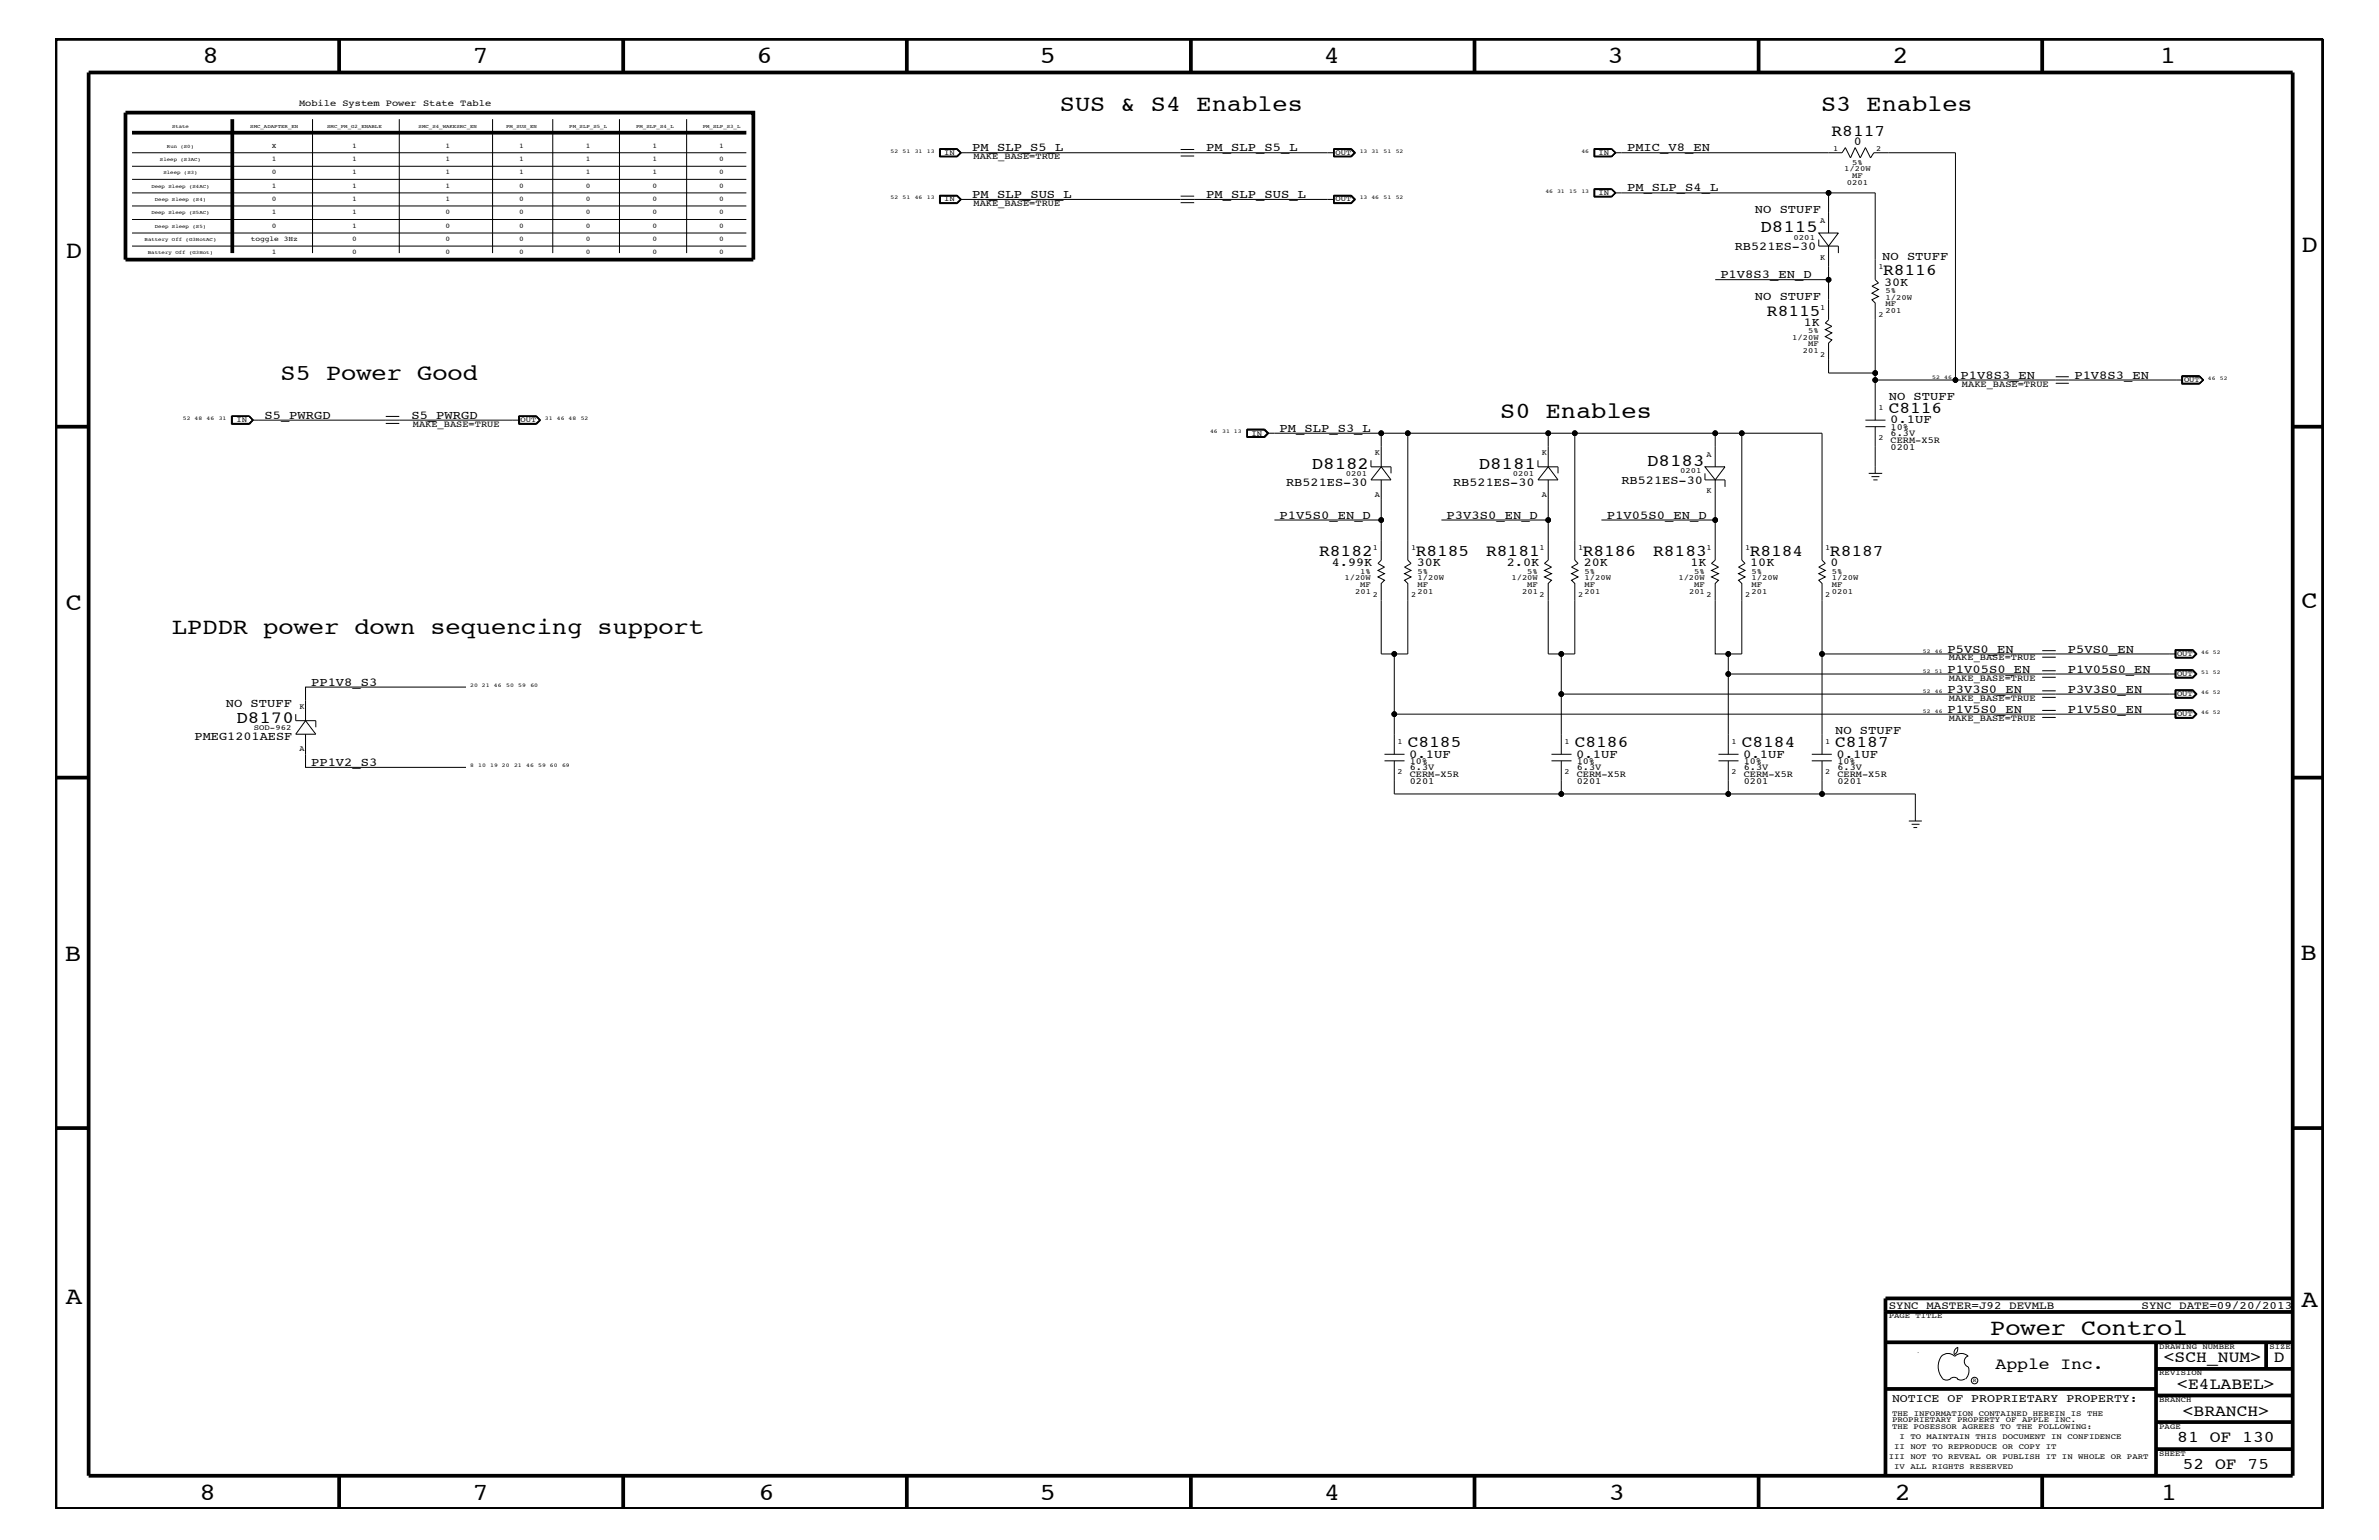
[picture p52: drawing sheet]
<svg xmlns="http://www.w3.org/2000/svg" width="432mm" height="279mm" viewBox="0 0 432 279" stroke-linecap="round" stroke-linejoin="round" font-family="sans-serif">
<defs><g id="words">
<g font-size="4.5">
<text x="36.7" y="11.5">8</text>
<text x="85.8" y="11.5">7</text>
<text x="137.3" y="11.5">6</text>
<text x="188.7" y="11.5">5</text>
<text x="240.3" y="11.5">4</text>
<text x="291.8" y="11.5">3</text>
<text x="343.5" y="11.5">2</text>
<text x="392" y="11.5">1</text>
<text x="11.9" y="46.8">D</text>
<text x="417.7" y="45.7">D</text>
<text x="11.9" y="110.6">C</text>
<text x="417.7" y="110.4">C</text>
<text x="11.8" y="174.3">B</text>
<text x="417.6" y="174.2">B</text>
<text x="11.9" y="236.7">A</text>
<text x="417.7" y="237.1">A</text>
<text x="36.2" y="272.1">8</text>
<text x="85.8" y="272.1">7</text>
<text x="137.7" y="272.1">6</text>
<text x="188.7" y="272.1">5</text>
<text x="240.4" y="272.1">4</text>
<text x="292" y="272.1">3</text>
<text x="343.9" y="272.1">2</text>
<text x="392.2" y="272.1">1</text>
</g>
<g font-size="4.1">
<text x="192.4" y="20.2">SUS &amp; S4 Enables</text>
<text x="330.5" y="20.2">S3 Enables</text>
<text x="50.9" y="68.9">S5 Power Good</text>
<text x="272.3" y="75.9">S0 Enables</text>
<text x="31.2" y="115">LPDDR power down sequencing support</text>
<text x="361.2" y="242.3">Power Control</text>
</g>
<g font-size="3.1">
<text x="319.5" y="42.1">D8115</text>
<text x="238.1" y="85">D8182</text>
<text x="268.4" y="85">D8181</text>
<text x="299" y="84.5">D8183</text>
<text x="42.9" y="131.1">D8170</text>
</g>
<g font-size="3">
<text x="332.4" y="24.7">R8117</text>
<text x="341.8" y="50">R8116</text>
<text x="320.7" y="57.3">R8115</text>
<text x="342.8" y="75">C8116</text>
<text x="239.4" y="101">R8182</text>
<text x="257" y="101">R8185</text>
<text x="269.7" y="101">R8181</text>
<text x="287.3" y="101">R8186</text>
<text x="300.1" y="101">R8183</text>
<text x="317.6" y="101">R8184</text>
<text x="332.1" y="101">R8187</text>
<text x="255.5" y="135.6">C8185</text>
<text x="285.8" y="135.6">C8186</text>
<text x="316.1" y="135.6">C8184</text>
<text x="333.1" y="135.6">C8187</text>
<text x="362.2" y="248.4">Apple Inc.</text>
<text x="392.7" y="247.1">&lt;SCH_NUM&gt;</text>
<text x="395.2" y="252">&lt;E4LABEL&gt;</text>
<text x="412.7" y="247.1">D</text>
<text x="396.2" y="256.8">&lt;BRANCH&gt;</text>
<text x="395.2" y="261.6">81 OF 130</text>
<text x="396.2" y="266.6">52 OF 75</text>
</g>
<g font-size="2.2">
<text x="176.4" y="27.5">PM_SLP_S5_L</text>
<text x="218.9" y="27.5">PM_SLP_S5_L</text>
<text x="295.3" y="27.5">PMIC_V8_EN</text>
<text x="336.5" y="26.4">0</text>
<text x="176.4" y="35.9">PM_SLP_SUS_L</text>
<text x="218.9" y="35.9">PM_SLP_SUS_L</text>
<text x="295.3" y="34.7">PM_SLP_S4_L</text>
<text x="318.5" y="38.6">NO STUFF</text>
<text x="314.9" y="45.4">RB521ES-30</text>
<text x="341.6" y="47.1">NO STUFF</text>
<text x="312.3" y="50.5">P1V8S3_EN_D</text>
<text x="342" y="51.8">30K</text>
<text x="318.5" y="54.4">NO STUFF</text>
<text x="327.4" y="59.1">1K</text>
<text x="355.9" y="68.7">P1V8S3_EN</text>
<text x="376.5" y="68.7">P1V8S3_EN</text>
<text x="48" y="76">S5_PWRGD</text>
<text x="74.7" y="76">S5_PWRGD</text>
<text x="342.8" y="72.6">NO STUFF</text>
<text x="343.1" y="76.8">0.1UF</text>
<text x="232.2" y="78.3">PM_SLP_S3_L</text>
<text x="233.4" y="88.2">RB521ES-30</text>
<text x="263.7" y="88.2">RB521ES-30</text>
<text x="294.3" y="87.8">RB521ES-30</text>
<text x="232.2" y="94.2">P1V5S0_EN_D</text>
<text x="262.6" y="94.2">P3V3S0_EN_D</text>
<text x="291.7" y="94.2">P1V05S0_EN_D</text>
<text x="241.7" y="102.7">4.99K</text>
<text x="257.1" y="102.7">30K</text>
<text x="273.5" y="102.7">2.0K</text>
<text x="287.4" y="102.7">20K</text>
<text x="306.8" y="102.7">1K</text>
<text x="317.7" y="102.7">10K</text>
<text x="332.2" y="102.7">0</text>
<text x="353.5" y="118.4">P5VS0_EN</text>
<text x="375.3" y="118.4">P5VS0_EN</text>
<text x="56.5" y="124.4">PP1V8_S3</text>
<text x="353.5" y="125.7">P3V3S0_EN</text>
<text x="353.5" y="122">P1V05S0_EN</text>
<text x="375.3" y="125.7">P3V3S0_EN</text>
<text x="375.3" y="122">P1V05S0_EN</text>
<text x="41" y="128.3">NO STUFF</text>
<text x="353.5" y="129.3">P1V5S0_EN</text>
<text x="375.3" y="129.3">P1V5S0_EN</text>
<text x="35.3" y="134.2">PMEG1201AESF</text>
<text x="255.8" y="137.4">0.1UF</text>
<text x="286.1" y="137.4">0.1UF</text>
<text x="316.4" y="137.4">0.1UF</text>
<text x="333.1" y="133.2">NO STUFF</text>
<text x="333.3" y="137.4">0.1UF</text>
<text x="56.5" y="139">PP1V2_S3</text>
</g>
<text font-size="2.1" x="343.4" y="254.4">NOTICE OF PROPRIETARY PROPERTY:</text>
<g font-size="2">
<text x="342.8" y="237.4">SYNC_MASTER=J92_DEVMLB</text>
<text x="388.7" y="237.4">SYNC_DATE=09/20/2013</text>
</g>
<g font-size="1.7">
<text x="54.3" y="19.2">Mobile System Power State Table</text>
<text x="176.7" y="28.9">MAKE_BASE=TRUE</text>
<text x="176.7" y="37.4">MAKE_BASE=TRUE</text>
<text x="356.1" y="70.1">MAKE_BASE=TRUE</text>
<text x="74.9" y="77.4">MAKE_BASE=TRUE</text>
<text x="343.2" y="81.6">0201</text>
<text x="343.2" y="78">10%</text>
<text x="343.2" y="79.1">6.3V</text>
<text x="343.2" y="80.3">CERM-X5R</text>
<text x="353.7" y="119.8">MAKE_BASE=TRUE</text>
<text x="353.7" y="123.5">MAKE_BASE=TRUE</text>
<text x="353.7" y="127.1">MAKE_BASE=TRUE</text>
<text x="353.7" y="130.8">MAKE_BASE=TRUE</text>
<text x="255.9" y="142.2">0201</text>
<text x="255.9" y="139.7">6.3V</text>
<text x="255.9" y="138.6">10%</text>
<text x="255.9" y="140.9">CERM-X5R</text>
<text x="286.2" y="139.7">6.3V</text>
<text x="286.2" y="140.9">CERM-X5R</text>
<text x="286.2" y="142.2">0201</text>
<text x="286.2" y="138.6">10%</text>
<text x="316.5" y="140.9">CERM-X5R</text>
<text x="316.5" y="142.2">0201</text>
<text x="316.5" y="138.6">10%</text>
<text x="316.5" y="139.7">6.3V</text>
<text x="333.5" y="140.9">CERM-X5R</text>
<text x="333.5" y="142.2">0201</text>
<text x="333.5" y="139.7">6.3V</text>
<text x="333.5" y="138.6">10%</text>
</g>
<g font-size="1.4">
<text x="171.4" y="28.1">IN</text>
<text x="242.4" y="28.1">OUT</text>
<text x="290.2" y="28.1">IN</text>
<text x="332.7" y="27.4">1</text>
<text x="336.2" y="29.9">5%</text>
<text x="340.5" y="27.4">2</text>
<text x="290.2" y="35.3">IN</text>
<text x="334.7" y="31.1">1/20W</text>
<text x="335.2" y="33.6">0201</text>
<text x="336.2" y="32.3">MF</text>
<text x="171.4" y="36.5">IN</text>
<text x="242.4" y="36.5">OUT</text>
<text x="330.4" y="40.4">A</text>
<text x="325.5" y="43.5">0201</text>
<text x="330.4" y="47.1">K</text>
<text x="341" y="48.9">1</text>
<text x="342.2" y="53.2">5%</text>
<text x="330.4" y="56.2">1</text>
<text x="341" y="57.4">2</text>
<text x="342.2" y="55.6">MF</text>
<text x="342.2" y="54.4">1/20W</text>
<text x="342.2" y="56.8">201</text>
<text x="325.3" y="61.7">1/20W</text>
<text x="327.2" y="64">201</text>
<text x="328.2" y="62.9">MF</text>
<text x="328.2" y="60.4">5%</text>
<text x="330.4" y="64.7">2</text>
<text x="396.4" y="69.3">OUT</text>
<text x="42.9" y="76.6">IN</text>
<text x="94.5" y="76.6">OUT</text>
<text x="341" y="74.4">1</text>
<text x="227.2" y="79">IN</text>
<text x="249.5" y="82.5">K</text>
<text x="279.8" y="82.5">K</text>
<text x="309.7" y="82.8">A</text>
<text x="341" y="79.9">2</text>
<text x="244.3" y="86.4">0201</text>
<text x="274.6" y="86.4">0201</text>
<text x="305" y="85.9">0201</text>
<text x="309.7" y="89.5">K</text>
<text x="249.5" y="90.1">A</text>
<text x="279.8" y="90.1">A</text>
<text x="249.2" y="99.9">1</text>
<text x="256.1" y="99.9">1</text>
<text x="279.4" y="99.9">1</text>
<text x="286.4" y="99.9">1</text>
<text x="309.7" y="99.9">1</text>
<text x="316.7" y="99.9">1</text>
<text x="331.3" y="99.9">1</text>
<text x="244" y="105.3">1/20W</text>
<text x="246" y="107.7">201</text>
<text x="246.9" y="106.5">MF</text>
<text x="246.9" y="104.1">1%</text>
<text x="257.3" y="105.3">1/20W</text>
<text x="257.3" y="106.5">MF</text>
<text x="257.3" y="104.1">5%</text>
<text x="257.3" y="107.7">201</text>
<text x="274.3" y="105.3">1/20W</text>
<text x="276.3" y="107.7">201</text>
<text x="277.2" y="106.5">MF</text>
<text x="277.2" y="104.1">5%</text>
<text x="287.6" y="105.3">1/20W</text>
<text x="287.6" y="104.1">5%</text>
<text x="287.6" y="106.5">MF</text>
<text x="287.6" y="107.7">201</text>
<text x="304.6" y="105.3">1/20W</text>
<text x="306.6" y="107.7">201</text>
<text x="307.5" y="106.5">MF</text>
<text x="307.5" y="104.1">5%</text>
<text x="317.9" y="106.5">MF</text>
<text x="317.9" y="105.3">1/20W</text>
<text x="317.9" y="104.1">5%</text>
<text x="317.9" y="107.7">201</text>
<text x="332.5" y="104.1">5%</text>
<text x="332.5" y="105.3">1/20W</text>
<text x="332.5" y="106.5">MF</text>
<text x="332.5" y="107.7">0201</text>
<text x="249.2" y="108.3">2</text>
<text x="256.1" y="108.3">2</text>
<text x="279.4" y="108.3">2</text>
<text x="286.4" y="108.3">2</text>
<text x="309.7" y="108.3">2</text>
<text x="316.7" y="108.3">2</text>
<text x="331.3" y="108.3">2</text>
<text x="395.1" y="119">OUT</text>
<text x="395.1" y="122.6">OUT</text>
<text x="54.4" y="128.6">K</text>
<text x="395.1" y="126.3">OUT</text>
<text x="395.1" y="129.9">OUT</text>
<text x="46.1" y="132.4">SOD-962</text>
<text x="54.4" y="136.2">A</text>
<text x="253.7" y="135">1</text>
<text x="284" y="135">1</text>
<text x="314.3" y="135">1</text>
<text x="331.3" y="135">1</text>
<text x="253.7" y="140.4">2</text>
<text x="284" y="140.4">2</text>
<text x="314.3" y="140.4">2</text>
<text x="331.3" y="140.4">2</text>
<text x="342.8" y="239.2">PAGE TITLE</text>
<text x="391.9" y="244.7">DRAWING NUMBER</text>
<text x="411.9" y="244.7">SIZE</text>
<text x="391.9" y="249.5">REVISION</text>
<text x="343.4" y="256.8">THE INFORMATION CONTAINED HEREIN IS THE</text>
<text x="391.9" y="254.4">BRANCH</text>
<text x="343.4" y="258">PROPRIETARY PROPERTY OF APPLE INC.</text>
<text x="343.4" y="259.3">THE POSESSOR AGREES TO THE FOLLOWING:</text>
<text x="343.8" y="262.9">II NOT TO REPRODUCE OR COPY IT</text>
<text x="344.8" y="261.1">I TO MAINTAIN THIS DOCUMENT IN CONFIDENCE</text>
<text x="391.9" y="259.3">PAGE</text>
<text x="342.8" y="264.7">III NOT TO REVEAL OR PUBLISH IT IN WHOLE OR PART</text>
<text x="343.8" y="266.6">IV ALL RIGHTS RESERVED</text>
<text x="391.9" y="264.1">SHEET</text>
</g>
<g font-size="1.3">
<text x="49.4" y="26.8">X</text>
<text x="49.4" y="29.2">1</text>
<text x="63.9" y="29.2">1</text>
<text x="63.9" y="26.8">1</text>
<text x="80.9" y="29.2">1</text>
<text x="80.9" y="26.8">1</text>
<text x="94.2" y="26.8">1</text>
<text x="94.2" y="29.2">1</text>
<text x="106.3" y="26.8">1</text>
<text x="106.3" y="29.2">1</text>
<text x="118.4" y="26.8">1</text>
<text x="118.4" y="29.2">1</text>
<text x="130.6" y="29.2">0</text>
<text x="130.6" y="26.8">1</text>
<text x="49.4" y="31.6">0</text>
<text x="49.4" y="34.1">1</text>
<text x="63.9" y="31.6">1</text>
<text x="63.9" y="34.1">1</text>
<text x="80.9" y="34.1">1</text>
<text x="80.9" y="31.6">1</text>
<text x="94.2" y="34.1">0</text>
<text x="94.2" y="31.6">1</text>
<text x="106.3" y="31.6">1</text>
<text x="106.3" y="34.1">0</text>
<text x="118.4" y="31.6">1</text>
<text x="118.4" y="34.1">0</text>
<text x="130.6" y="34.1">0</text>
<text x="130.6" y="31.6">0</text>
<text x="49.4" y="41.3">0</text>
<text x="49.4" y="38.9">1</text>
<text x="49.4" y="36.5">0</text>
<text x="63.9" y="38.9">1</text>
<text x="63.9" y="36.5">1</text>
<text x="63.9" y="41.3">1</text>
<text x="80.9" y="41.3">0</text>
<text x="80.9" y="38.9">0</text>
<text x="80.9" y="36.5">1</text>
<text x="94.2" y="38.9">0</text>
<text x="94.2" y="36.5">0</text>
<text x="94.2" y="41.3">0</text>
<text x="106.3" y="36.5">0</text>
<text x="106.3" y="41.3">0</text>
<text x="106.3" y="38.9">0</text>
<text x="118.4" y="41.3">0</text>
<text x="118.4" y="36.5">0</text>
<text x="118.4" y="38.9">0</text>
<text x="130.6" y="38.9">0</text>
<text x="130.6" y="41.3">0</text>
<text x="130.6" y="36.5">0</text>
<text x="45.5" y="43.7">toggle 3Hz</text>
<text x="49.4" y="46.2">1</text>
<text x="63.9" y="43.7">0</text>
<text x="63.9" y="46.2">0</text>
<text x="80.9" y="46.2">0</text>
<text x="80.9" y="43.7">0</text>
<text x="94.2" y="43.7">0</text>
<text x="94.2" y="46.2">0</text>
<text x="106.3" y="46.2">0</text>
<text x="106.3" y="43.7">0</text>
<text x="118.4" y="43.7">0</text>
<text x="118.4" y="46.2">0</text>
<text x="130.6" y="46.2">0</text>
<text x="130.6" y="43.7">0</text>
</g>
<g font-size="1">
<text x="161.6" y="27.7">52</text>
<text x="163.8" y="27.7">51</text>
<text x="166" y="27.7">31</text>
<text x="168.2" y="27.7">13</text>
<text x="246.8" y="27.7">13 31</text>
<text x="251.1" y="27.7">51</text>
<text x="253.3" y="27.7">52</text>
<text x="287" y="27.7">46</text>
<text x="280.5" y="35">46 31</text>
<text x="284.8" y="35">15</text>
<text x="287" y="35">13</text>
<text x="161.6" y="36.2">52</text>
<text x="163.8" y="36.2">51</text>
<text x="166" y="36.2">46</text>
<text x="168.2" y="36.2">13</text>
<text x="246.8" y="36.2">13 46</text>
<text x="251.1" y="36.2">51</text>
<text x="253.3" y="36.2">52</text>
<text x="350.7" y="68.7">52</text>
<text x="352.9" y="68.7">46</text>
<text x="400.7" y="68.9">46</text>
<text x="402.9" y="68.9">52</text>
<text x="33.2" y="76.2">52 48</text>
<text x="37.5" y="76.2">46</text>
<text x="39.7" y="76.2">31</text>
<text x="98.9" y="76.2">31</text>
<text x="101.1" y="76.2">46 48</text>
<text x="105.4" y="76.2">52</text>
<text x="219.6" y="78.6">46</text>
<text x="221.8" y="78.6">31 13</text>
<text x="349" y="118.4">52</text>
<text x="351.2" y="118.4">46</text>
<text x="399.5" y="118.6">46 52</text>
<text x="85.3" y="124.7">20 21</text>
<text x="89.7" y="124.7">46</text>
<text x="91.9" y="124.7">50</text>
<text x="94.1" y="124.7">59</text>
<text x="96.3" y="124.7">60</text>
<text x="349" y="122">52</text>
<text x="349" y="125.7">52</text>
<text x="351.2" y="122">51</text>
<text x="351.2" y="125.7">46</text>
<text x="399.5" y="125.9">46 52</text>
<text x="399.5" y="122.3">51 52</text>
<text x="349" y="129.3">52</text>
<text x="351.2" y="129.3">46</text>
<text x="399.5" y="129.6">46 52</text>
<text x="85.3" y="139.2">8</text>
<text x="86.8" y="139.2">10</text>
<text x="89" y="139.2">19 20</text>
<text x="93.3" y="139.2">21</text>
<text x="95.5" y="139.2">46</text>
<text x="97.7" y="139.2">59 60</text>
<text x="102" y="139.2">69</text>
<text x="358.1" y="250.7">R</text>
</g>
<g font-size=".9">
<text x="31.2" y="23.1">State</text>
<text x="45.4" y="23.1">SMC_ADAPTER_EN</text>
<text x="59.4" y="23.1">SMC_PM_G2_ENABLE</text>
<text x="76" y="23.1">SMC_S4_WAKESRC_EN</text>
<text x="91.9" y="23.1">PM_SUS_EN</text>
<text x="103.3" y="23.1">PM_SLP_S5_L</text>
<text x="115.4" y="23.1">PM_SLP_S4_L</text>
<text x="127.6" y="23.1">PM_SLP_S3_L</text>
<text x="29" y="29.2">Sleep (S3AC)</text>
<text x="30.3" y="26.8">Run (S0)</text>
<text x="27.5" y="34.1">Deep Sleep (S4AC)</text>
<text x="29.7" y="31.6">Sleep (S3)</text>
<text x="27.5" y="38.9">Deep Sleep (S5AC)</text>
<text x="28.1" y="36.5">Deep Sleep (S4)</text>
<text x="28.1" y="41.3">Deep Sleep (S5)</text>
<text x="26.2" y="43.7">Battery Off (G3HotAC)</text>
<text x="26.8" y="46.2">Battery Off (G3Hot)</text>
</g>
</g></defs>
<g fill="none" stroke="#000" stroke-width=".18">
<path d="M24 27.7h111.5M24 35h111.5M24 30.2h111.5M24 32.5h111.5M24 37.4h111.5M24 39.8h111.5M56.7 21.6v24.3M72.5 21.6v24.3M89.4 21.6v24.3M100.3 21.6v24.3M112.4 21.6v24.3M124.6 21.6v24.3"/>
<path d="M170.5 35.4h3.2l.8 .8-.8 .7h-3.2zM170.5 27h3.2l.8 .7-.8 .8h-3.2zM170.7 35.6h3l.6 .6-.6 .6h-3zM170.7 27.1h3l.6 .6-.6 .6h-3zM173.7 35.5h-3.1v1.4h3.1M173.7 27h-3.1v1.4h3.1M173.7 35.5l.7 .7-.7 .7M173.7 27l.7 .7-.7 .7M173.7 35.5l.6 .7M173.7 27l.6 .7M174.3 36.2l-.6 .7M174.3 27.7l-.6 .7"/>
<path d="M174.3 36.2h67.8M174.3 27.7h67.8M214.3 35.6h2.4M214.3 36.8h2.4M214.3 28.3h2.4M214.3 27.1h2.4M242.1 35.4h3.2l.7 .8-.7 .7h-3.2zM242.1 35.5h3.2M242.1 27h3.2M242.1 36.9h3.2M242.1 27h3.2l.7 .7-.7 .8h-3.2zM242.1 28.4h3.2"/>
<path d="M242.1 35.6h3.1l.6 .6-.6 .6h-3.1M242.1 27.1h3.1l.6 .6-.6 .6h-3.1M242.1 27v1.4M242.1 35.5v1.4M245.3 35.5l.7 .7-.7 .7M245.3 27l.7 .7-.7 .7M245.3 35.5l.6 .7-.6 .7M245.3 27l.6 .7-.6 .7M289.3 27h3.2l.8 .7-.8 .8h-3.2zM289.3 34.2h3.2l.8 .8-.8 .8h-3.2zM289.5 34.4h3l.6 .6-.6 .6h-3zM289.5 27.1h3l.6 .6-.6 .6h-3z"/>
<path d="M292.5 34.3l.8 .7M292.5 27l.8 .7M292.5 27h-3.1v1.4h3.1M292.5 34.3h-3.1v1.4h3.1M292.5 34.3l.7 .7-.7 .7M292.5 27l.7 .7-.7 .7M293.1 35h47.3v15.7l.6 .6-1.2 .6 1.2 .6-1.2 .7 1.2 .6-1.2 .6 .6 .6v12.7h-8.5v-5.4l.6-.6-1.2-.6 1.2-.7-1.2-.6 1.2-.6-1.2-.6 .6-.6v-13.4M293.1 27.7h41.2l.6-.9 1 1.8 .8-1.8 1 1.8 .9-1.8 .9 1.8 .6-.9h14.8v41.2M293.3 35l-.8 .7M293.3 27.7l-.8 .7M331.9 35v7.3M24 44.6h111.5"/>
<path d="M24 42.3h111.5M311.3 50.7h20.6M330.1 42.3h3.6l-1.8 2.3zM330.1 43.5v1.1h3.6v1.3M42 75.5h3.3l.7 .7-.7 .8h-3.3zM42.1 75.6h3.1M42.1 76.8h3.1M42.1 75.5v1.4h3.1l.8-.7M42.2 75.6v1.2M45.2 75.5l.8 .7M45.2 75.6l.7 .6-.7 .6M45.2 75.6l.6 .6"/>
<path d="M45.8 76.2h48.5M45.8 76.2l-.6 .6M70 75.6h2.5M70 76.8h2.5M94.1 75.5h3.3l.7 .7-.7 .8h-3.3zM94.2 75.6h3.2l.6 .6-.6 .6h-3.2zM94.3 75.6v1.2M97.3 75.6l.7 .6M97.4 75.5l.6 .7-.6 .7h-3.3M98 76.2l-.7 .6M226.3 77.8h3.2l.8 .8-.8 .8h-3.2zM226.3 77.9h3.2l.7 .7-.7 .8"/>
<path d="M226.4 78h3l.7 .6-.7 .7h-3zM229.4 78l.6 .6M230 78.6h86.1M230 78.6l-.6 .6h-3M250.7 78.6v6.1l-1.9 2.4h3.7l-1.8-2.4M255.5 78.6v23l.6 .6-1.2 .7 1.2 .6-1.2 .6 1.2 .6-1.2 .6 .6 .6v12.7h-4.8v-12.7l.6-.6-1.2-.6 1.2-.6-1.2-.6 1.2-.6-1.2-.7 .6-.6v-14.5M281 78.6v6.1l-1.9 2.4h3.7l-1.8-2.4M285.8 78.6v23l.6 .6-1.2 .7 1.2 .6-1.2 .6 1.2 .6-1.2 .6 .6 .6v12.7h-4.8v-12.7l.6-.6-1.3-.6 1.3-.6-1.3-.6 1.3-.6-1.3-.7 .7-.6v-14.5M311.3 78.6v6.1M338.6 76.2h3.6M338.6 77.4h3.6M340.4 67.7v8.5"/>
<path d="M340.4 77.4v8.5M340.4 68.9h55.8M373.1 69.5h2.4M373.1 68.4h2.4M396 68.2h3.2l.8 .7-.8 .8h-3.2zM396.1 68.3h3.1l.7 .6-.7 .6M396.1 69.5h3.1M396.1 68.2v1.4h3.1l.8-.7M399.2 69.5l.6-.6-.6-.5h-3v1.1M231.3 94.3h19.4M248.8 83.5v1.2h3.7v1.2M261.6 94.3h19.4"/>
<path d="M279.1 83.5v1.2h3.7v1.2M290.7 94.3h20.6M309.5 85.9v1.2h3.6v1.2M309.5 84.7h3.6l-1.8 2.4zM311.3 87.1v14.5l-.7 .6 1.3 .7-1.3 .6 1.3 .6-1.3 .6 1.3 .6-.6 .6v12.7h4.8v-12.7l-.5-.6 1.1-.6-1.1-.6 1.1-.6-1.1-.6 1.1-.7-.6-.6v-23h14.6v23l.6 .6-1.2 .7 1.2 .6-1.2 .6 1.2 .6-1.2 .6 .6 .6v30.9M339.2 85.9h2.4M339.7 86.5h1.4M340 87.1h.8M253.1 118.6v18.2M283.4 118.6v7.3h111.6M313.7 118.6v3.7h81.3M330.7 118.6h64.3"/>
<path d="M370.7 118.1h2.4M370.7 119.2h2.4M394.8 117.9h3.2l.8 .7-.8 .8h-3.2zM394.8 119.3h3.2M395 118.1h2.9l.6 .5-.6 .6h-2.9zM398 119.3l.6-.7-.6-.6h-3.1v1.3M398 117.9l.7 .7-.7 .7M53.7 129.6v1.2h3.6v1.1M55.5 133.2v6h29.1M84.6 124.7h-29.1v6.1l-1.8 2.4h3.6l-1.8-2.4M251.3 136.8h3.6M251.3 138h3.6"/>
<path d="M253.1 138v6h30.3M253.1 129.6h141.9M281.6 136.8h3.6M281.6 138h3.6M283.4 138v6h30.3M283.4 125.9v10.9M311.9 136.8h3.7M311.9 138h3.7M313.7 122.3v14.5M313.7 138v6M328.8 136.8h3.7M328.8 138h3.7"/>
<path d="M330.7 138v6h16.9v5M370.7 121.7h2.4M370.7 122.9h2.4M370.7 125.3h2.4M370.7 126.5h2.4M370.7 128.9h2.4M370.7 130.2h2.4M394.8 121.5h3.2l.8 .8-.8 .7h-3.2zM394.8 125.2h3.2l.8 .7-.8 .8h-3.2zM394.8 128.8h3.2l.8 .8-.8 .7h-3.2zM394.9 121.6h3.1l.6 .7-.6 .6h-3.1zM394.9 125.3h3.1l.6 .6-.6 .6h-3.1z"/>
<path d="M394.9 128.9h3.1l.6 .7-.6 .6h-3.1zM395 122.9v-1.2h2.9l.6 .6-.6 .6M395 126.5v-1.2h2.9l.6 .6-.6 .6M395 128.9v1.3M397.9 128.9l.6 .7-.6 .6M398 125.2l.7 .7-.7 .7h-3.2M398 128.8l.7 .8-.7 .6h-3.2M398 121.5l.7 .8-.7 .7h-3.2M313.7 144h17M346.5 149h2.3M347 149.5h1.4M347.3 150.1h.7"/>
<path d="M348.1 245.4v.1M352.3 246.1a1.72 1.72 0 0 1 2.5 0 1.69 1.69 0 0 1 2.4 0M352.4 246a3.2 3.2 0 0 0 .4 4.3l.8 .1 .4-.2M354 250.2l.7-.3 .7 .3M355.2 250.2l.7 .2 .7-.2M355.3 244.4v.3a1.18 1.18 0 0 1-.6 1.1M355.4 244.4a.99 .99 0 0 0-.6 1.4M357.2 246a1.04 1.04 0 0 0-.7 1 1.04 1.04 0 0 0 .7 1M357.3 248l.1 .7a2.11 2.11 0 0 1-.6 1.5"/>
<circle cx="331.9" cy="35" r=".42"/>
<circle cx="331.9" cy="50.7" r=".42"/>
<circle cx="250.7" cy="78.6" r=".42"/>
<circle cx="255.5" cy="78.6" r=".42"/>
<circle cx="281" cy="78.6" r=".42"/>
<circle cx="285.8" cy="78.6" r=".42"/>
<circle cx="311.3" cy="78.6" r=".42"/>
<circle cx="316.1" cy="78.6" r=".42"/>
<circle cx="340.4" cy="68.9" r=".42"/>
<circle cx="340.4" cy="67.7" r=".42"/>
<circle cx="354.9" cy="68.9" r=".42"/>
<circle cx="250.7" cy="94.3" r=".42"/>
<circle cx="281" cy="94.3" r=".42"/>
<circle cx="311.3" cy="94.3" r=".42"/>
<circle cx="253.1" cy="118.6" r=".42"/>
<circle cx="283.4" cy="118.6" r=".42"/>
<circle cx="313.7" cy="118.6" r=".42"/>
<circle cx="330.7" cy="118.6" r=".42"/>
<circle cx="253.1" cy="129.6" r=".42"/>
<circle cx="283.4" cy="125.9" r=".42"/>
<circle cx="313.7" cy="122.3" r=".42"/>
<circle cx="283.4" cy="144" r=".42"/>
<circle cx="313.7" cy="144" r=".42"/>
<circle cx="330.7" cy="144" r=".42"/>
<circle cx="358.4" cy="250.5" r=".59"/>
</g>
<g fill="none" stroke="#000" stroke-width=".68" stroke-linecap="butt">
<path d="M10.1 7.1h411.5v266.7h-411.5zM16.1 13.2h400v254.5h-400zM61.6 7.1v6.1M113.1 7.1v6.1M164.6 7.1v6.1M216.2 7.1v6.1M267.6 7.1v6.1M319.2 7.1v6.1M370.7 7.1v6.1M22.8 20.4h113.9v26.7h-113.9zM24 24.1h111.5M42.2 21.6v24.3"/>
<path d="M10.1 77.4h6M416.1 77.4h5.5M10.1 141.1h6M416.1 141.1h5.5M10.1 204.7h6M416.1 204.7h5.5M342.2 238h73.9M416.1 235.6h-73.9v32.1M342.2 243.5h73.9M342.2 252h49.1M391.3 258h24.8M391.3 253.2h24.8"/>
<path d="M391.3 248.4h24.8M391.3 243.5v24.2M411.3 243.5v4.9M61.6 267.7v6.1M113.1 267.7v6.1M164.6 267.7v6.1M216.2 268v5.8M267.6 267.7v6.1M319.2 267.7v6.1M370.7 267.7v6.1M391.3 262.9h24.8"/>
</g>
<g fill="#000">
<circle cx="331.9" cy="35" r=".42"/>
<circle cx="331.9" cy="50.7" r=".42"/>
<circle cx="250.7" cy="78.6" r=".42"/>
<circle cx="255.5" cy="78.6" r=".42"/>
<circle cx="281" cy="78.6" r=".42"/>
<circle cx="285.8" cy="78.6" r=".42"/>
<circle cx="311.3" cy="78.6" r=".42"/>
<circle cx="316.1" cy="78.6" r=".42"/>
<circle cx="340.4" cy="68.9" r=".42"/>
<circle cx="340.4" cy="67.7" r=".42"/>
<circle cx="354.9" cy="68.9" r=".42"/>
<circle cx="250.7" cy="94.3" r=".42"/>
<circle cx="281" cy="94.3" r=".42"/>
<circle cx="311.3" cy="94.3" r=".42"/>
<circle cx="253.1" cy="118.6" r=".42"/>
<circle cx="283.4" cy="118.6" r=".42"/>
<circle cx="313.7" cy="118.6" r=".42"/>
<circle cx="330.7" cy="118.6" r=".42"/>
<circle cx="253.1" cy="129.6" r=".42"/>
<circle cx="283.4" cy="125.9" r=".42"/>
<circle cx="313.7" cy="122.3" r=".42"/>
<circle cx="283.4" cy="144" r=".42"/>
<circle cx="313.7" cy="144" r=".42"/>
<circle cx="330.7" cy="144" r=".42"/>
</g>
<use href="#words"/>
</svg>
